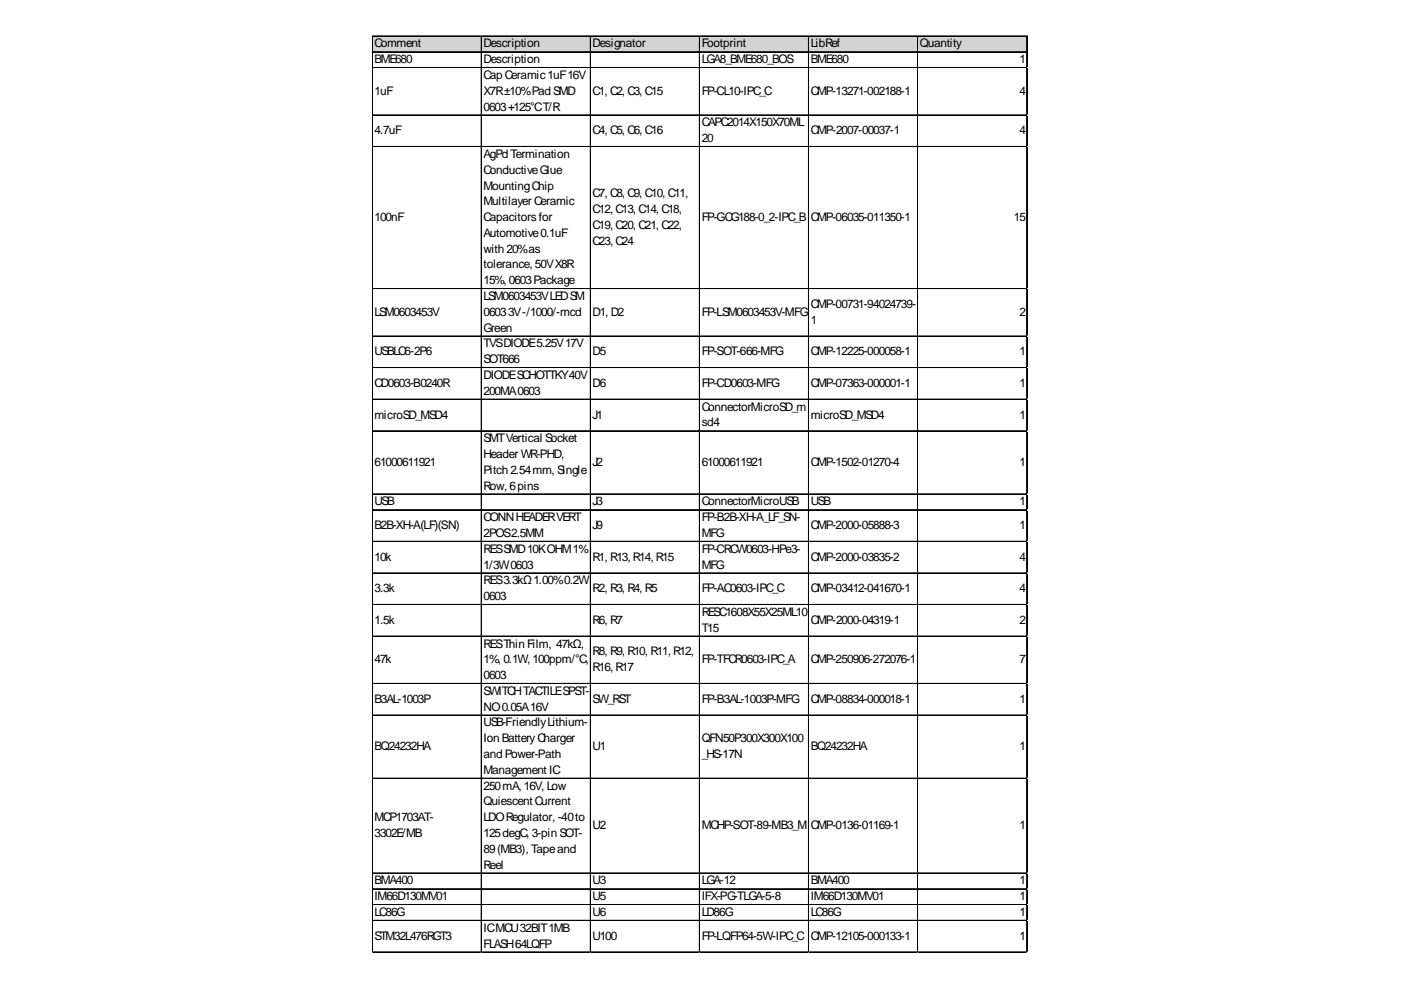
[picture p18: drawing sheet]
<svg xmlns="http://www.w3.org/2000/svg" width="297mm" height="210mm" viewBox="0 0 297 210" stroke-linecap="round" stroke-linejoin="round" font-family="sans-serif">
<defs><g id="words">
<g font-size="2.5">
<text x="79.4" y="10">Comment</text>
<text x="102.5" y="10">Description</text>
<text x="125.7" y="10">Designator</text>
<text x="148.8" y="10">Footprint</text>
<text x="171.9" y="10">LibRef</text>
<text x="195" y="10">Quantity</text>
<text x="79.4" y="13.4">BME680</text>
<text x="102.5" y="13.4">Description</text>
<text x="102.5" y="16.7">Cap Ceramic1uF16V</text>
<text x="148.8" y="13.4">LGA8_BME680_BOS</text>
<text x="171.9" y="13.4">BME680</text>
<text x="216.2" y="13.4">1</text>
<text x="79.4" y="20.1">1uF</text>
<text x="102.5" y="20.1">X7R±10%Pad SMD</text>
<text x="102.5" y="23.4">0603+125°CT/R</text>
<text x="125.7" y="20.1">C1, C2, C3, C15</text>
<text x="148.8" y="20.1">FP-CL10-IPC_C</text>
<text x="171.9" y="20.1">CMP-13271-002188-1</text>
<text x="216.2" y="20.1">4</text>
<text x="79.4" y="28.5">4.7uF</text>
<text x="125.7" y="28.5">C4, C5, C6, C16</text>
<text x="148.8" y="26.8">CAPC2014X150X70ML</text>
<text x="171.9" y="28.5">CMP-2007-00037-1</text>
<text x="216.2" y="28.5">4</text>
<text x="102.5" y="33.5">AgPd Termination</text>
<text x="148.8" y="30.1">20</text>
<text x="102.5" y="36.8">ConductiveGlue</text>
<text x="102.5" y="40.2">MountingChip</text>
<text x="125.7" y="41.9">C7, C8, C9, C10, C11,</text>
<text x="79.4" y="46.9">100nF</text>
<text x="102.5" y="43.5">Multilayer Ceramic</text>
<text x="102.5" y="46.9">Capacitors for</text>
<text x="125.7" y="45.2">C12, C13, C14, C18,</text>
<text x="148.8" y="46.9">FP-GCG188-0_2-IPC_B</text>
<text x="171.9" y="46.9">CMP-06035-011350-1</text>
<text x="215" y="46.9">15</text>
<text x="102.5" y="50.2">Automotive0.1uF</text>
<text x="102.5" y="53.6">with 20%as</text>
<text x="125.7" y="48.6">C19, C20, C21, C22,</text>
<text x="125.7" y="51.9">C23, C24</text>
<text x="102.5" y="56.9">tolerance, 50VX8R</text>
<text x="102.5" y="60.3">15%, 0603Package</text>
<text x="102.5" y="63.6">LSM0603453VLEDSM</text>
<text x="171.9" y="65.3">CMP-00731-94024739-</text>
<text x="79.4" y="67">LSM0603453V</text>
<text x="102.5" y="67">06033V-/1000/-mcd</text>
<text x="102.5" y="70.3">Green</text>
<text x="125.7" y="67">D1, D2</text>
<text x="148.8" y="67">FP-LSM0603453V-MFG</text>
<text x="171.9" y="68.6">1</text>
<text x="216.2" y="67">2</text>
<text x="79.4" y="75.3">USBLC6-2P6</text>
<text x="102.5" y="73.7">TVSDIODE5.25V17V</text>
<text x="102.5" y="77">SOT666</text>
<text x="125.7" y="75.3">D5</text>
<text x="148.8" y="75.3">FP-SOT-666-MFG</text>
<text x="171.9" y="75.3">CMP-12225-000058-1</text>
<text x="216.2" y="75.3">1</text>
<text x="79.4" y="82">CD0603-B0240R</text>
<text x="102.5" y="80.4">DIODESCHOTTKY40V</text>
<text x="102.5" y="83.7">200MA0603</text>
<text x="125.7" y="82">D6</text>
<text x="148.8" y="82">FP-CD0603-MFG</text>
<text x="171.9" y="82">CMP-07363-000001-1</text>
<text x="216.2" y="82">1</text>
<text x="79.4" y="88.7">microSD_MSD4</text>
<text x="125.7" y="88.7">J1</text>
<text x="148.8" y="87.1">ConnectorMicroSD_m</text>
<text x="171.9" y="88.7">microSD_MSD4</text>
<text x="216.2" y="88.7">1</text>
<text x="102.5" y="93.8">SMTVertical Socket</text>
<text x="148.8" y="90.4">sd4</text>
<text x="79.4" y="98.8">61000611921</text>
<text x="102.5" y="97.1">Header WR-PHD,</text>
<text x="102.5" y="100.5">Pitch 2.54mm, Single</text>
<text x="125.7" y="98.8">J2</text>
<text x="148.8" y="98.8">61000611921</text>
<text x="171.9" y="98.8">CMP-1502-01270-4</text>
<text x="216.2" y="98.8">1</text>
<text x="79.4" y="107.2">USB</text>
<text x="102.5" y="103.8">Row, 6pins</text>
<text x="125.7" y="107.2">J3</text>
<text x="148.8" y="107.2">ConnectorMicroUSB</text>
<text x="171.9" y="107.2">USB</text>
<text x="216.2" y="107.2">1</text>
<text x="79.4" y="112.2">B2B-XH-A(LF)(SN)</text>
<text x="102.5" y="110.5">CONNHEADERVERT</text>
<text x="102.5" y="113.8">2POS2.5MM</text>
<text x="125.7" y="112.2">J9</text>
<text x="148.8" y="110.5">FP-B2B-XH-A_LF_SN-</text>
<text x="148.8" y="113.8">MFG</text>
<text x="171.9" y="112.2">CMP-2000-05888-3</text>
<text x="216.2" y="112.2">1</text>
<text x="79.4" y="118.9">10k</text>
<text x="102.5" y="117.2">RESSMD10KOHM1%</text>
<text x="125.7" y="118.9">R1, R13, R14, R15</text>
<text x="148.8" y="117.2">FP-CRCW0603-HPe3-</text>
<text x="171.9" y="118.9">CMP-2000-03835-2</text>
<text x="216.2" y="118.9">4</text>
<text x="79.4" y="125.6">3.3k</text>
<text x="102.5" y="120.5">1/3W0603</text>
<text x="102.5" y="123.9">RES3.3kΩ1.00%0.2W</text>
<text x="125.7" y="125.6">R2, R3, R4, R5</text>
<text x="148.8" y="120.5">MFG</text>
<text x="148.8" y="125.6">FP-AC0603-IPC_C</text>
<text x="171.9" y="125.6">CMP-03412-041670-1</text>
<text x="216.2" y="125.6">4</text>
<text x="102.5" y="127.2">0603</text>
<text x="148.8" y="130.6">RESC1608X55X25ML10</text>
<text x="79.4" y="132.3">1.5k</text>
<text x="102.5" y="137.3">RESThin Film, 47kΩ,</text>
<text x="125.7" y="132.3">R6, R7</text>
<text x="148.8" y="133.9">T15</text>
<text x="171.9" y="132.3">CMP-2000-04319-1</text>
<text x="216.2" y="132.3">2</text>
<text x="79.4" y="140.6">47k</text>
<text x="102.5" y="140.6">1%, 0.1W, 100ppm/°C,</text>
<text x="102.5" y="144">0603</text>
<text x="125.7" y="139">R8, R9, R10, R11, R12,</text>
<text x="125.7" y="142.3">R16, R17</text>
<text x="148.8" y="140.6">FP-TFCR0603-IPC_A</text>
<text x="171.9" y="140.6">CMP-250906-272076-1</text>
<text x="216.2" y="140.6">7</text>
<text x="79.4" y="149">B3AL-1003P</text>
<text x="102.5" y="147.3">SWITCHTACTILESPST-</text>
<text x="125.7" y="149">SW_RST</text>
<text x="148.8" y="149">FP-B3AL-1003P-MFG</text>
<text x="171.9" y="149">CMP-08834-000018-1</text>
<text x="216.2" y="149">1</text>
<text x="102.5" y="150.7">NO0.05A16V</text>
<text x="102.5" y="154">USB-FriendlyLithium-</text>
<text x="79.4" y="159.1">BQ24232HA</text>
<text x="102.5" y="157.4">Ion BatteryCharger</text>
<text x="102.5" y="160.7">and Power-Path</text>
<text x="125.7" y="159.1">U1</text>
<text x="148.8" y="157.4">QFN50P300X300X100</text>
<text x="148.8" y="160.7">_HS-17N</text>
<text x="171.9" y="159.1">BQ24232HA</text>
<text x="216.2" y="159.1">1</text>
<text x="102.5" y="164.1">Management IC</text>
<text x="102.5" y="167.4">250mA, 16V, Low</text>
<text x="102.5" y="170.8">Quiescent Current</text>
<text x="79.4" y="174.1">MCP1703AT-</text>
<text x="79.4" y="177.5">3302E/MB</text>
<text x="102.5" y="174.1">LDORegulator, -40to</text>
<text x="102.5" y="177.5">125degC, 3-pin SOT-</text>
<text x="125.7" y="175.8">U2</text>
<text x="148.8" y="175.8">MCHP-SOT-89-MB3_M</text>
<text x="171.9" y="175.8">CMP-0136-01169-1</text>
<text x="216.2" y="175.8">1</text>
<text x="102.5" y="180.8">89(MB3), Tapeand</text>
<text x="102.5" y="184.2">Reel</text>
<text x="79.4" y="187.5">BMA400</text>
<text x="79.4" y="190.9">IM66D130MV01</text>
<text x="125.7" y="187.5">U3</text>
<text x="125.7" y="190.9">U5</text>
<text x="148.8" y="187.5">LGA-12</text>
<text x="148.8" y="190.9">IFX-PG-TLGA-5-8</text>
<text x="171.9" y="187.5">BMA400</text>
<text x="171.9" y="190.9">IM66D130MV01</text>
<text x="216.2" y="187.5">1</text>
<text x="216.2" y="190.9">1</text>
<text x="79.4" y="194.2">LC86G</text>
<text x="102.5" y="197.6">ICMCU32BIT1MB</text>
<text x="125.7" y="194.2">U6</text>
<text x="148.8" y="194.2">LD86G</text>
<text x="171.9" y="194.2">LC86G</text>
<text x="216.2" y="194.2">1</text>
<text x="79.4" y="199.2">STM32L476RGT3</text>
<text x="102.5" y="200.9">FLASH64LQFP</text>
<text x="125.7" y="199.2">U100</text>
<text x="148.8" y="199.2">FP-LQFP64-5W-IPC_C</text>
<text x="171.9" y="199.2">CMP-12105-000133-1</text>
<text x="216.2" y="199.2">1</text>
</g>
</g></defs>
<path d="M79 7.7h138.9v3.4h-138.9z" fill="#d3d3d3"/>
<g fill="none" stroke="#000" stroke-width=".21">
<path d="M78.9 7.6v194.4M79 7.6v194.4M79.1 7.6h138.7M79.1 7.7h138.7M79.1 11h138.7M79.1 14.3h138.7M79.1 14.4h138.7M102 7.8v194.2M102.1 7.8v194.2M125.2 7.8v194.2M148.3 7.8v194.2M148.4 7.8v194.2"/>
<path d="M171.4 7.8v194.2M171.5 7.8v194.2M194.5 7.8v194.2M194.6 7.8v194.2M217.7 7.8v194.2M79.1 24.3h138.7M79.1 24.4h138.7M79.1 31h138.7M79.1 31.1h138.7M79.1 61.2h138.7M79.1 61.3h138.7M79.1 71.2h138.7"/>
<path d="M79.1 71.3h138.7M79.1 77.9h138.7M79.1 78h138.7M79.1 84.6h138.7M79.1 84.7h138.7M79.1 91.3h138.7M79.1 91.4h138.7M79.1 104.7h138.7M79.1 104.8h138.7M79.1 108.1h138.7M79.1 114.8h138.7M79.1 121.5h138.7"/>
<path d="M79.1 128.2h138.7M79.1 134.8h138.7M79.1 134.9h138.7M79.1 144.9h138.7M79.1 145h138.7M79.1 151.6h138.7M79.1 151.7h138.7M79.1 165h138.7M79.1 165.1h138.7M79.1 185.1h138.7M79.1 185.2h138.7M79.1 188.4h138.7"/>
<path d="M79.1 188.5h138.7M79.1 191.8h138.7M79.1 191.9h138.7M79.1 195.1h138.7M79.1 195.2h138.7M79.1 201.8h138.7M79.1 201.9h138.7"/>
</g>
<path d="M78.9 202h.1" fill="none" stroke="#e0e0e0" stroke-width=".21"/>
<path d="M78.9 202h.2z" fill="#e0e0e0"/>
<path d="M102 202h.1" fill="none" stroke="#e0e0e0" stroke-width=".21"/>
<path d="M102 202h.2z" fill="#e0e0e0"/>
<path d="M125.2 202h.1" fill="none" stroke="#e0e0e0" stroke-width=".21"/>
<path d="M125.2 202h.1z" fill="#e0e0e0"/>
<path d="M148.3 202h.1" fill="none" stroke="#e0e0e0" stroke-width=".21"/>
<path d="M148.3 202h.1z" fill="#e0e0e0"/>
<path d="M171.4 202h.1" fill="none" stroke="#e0e0e0" stroke-width=".21"/>
<path d="M171.4 202h.2z" fill="#e0e0e0"/>
<path d="M194.5 202h.1" fill="none" stroke="#e0e0e0" stroke-width=".21"/>
<path d="M194.5 202h.2z" fill="#e0e0e0"/>
<path d="M217.7 202h.1" fill="none" stroke="#e0e0e0" stroke-width=".21"/>
<path d="M217.7 202h.1z" fill="#e0e0e0"/>
<path d="M217.8 14.3h.1" fill="none" stroke="#e0e0e0" stroke-width=".21"/>
<path d="M217.8 14.3l.1 .2z" fill="#e0e0e0"/>
<path d="M217.8 24.3h.1" fill="none" stroke="#e0e0e0" stroke-width=".21"/>
<path d="M217.8 24.3l.1 .2z" fill="#e0e0e0"/>
<path d="M217.8 31h.1" fill="none" stroke="#e0e0e0" stroke-width=".21"/>
<path d="M217.8 31l.1 .2z" fill="#e0e0e0"/>
<path d="M217.8 61.2h.1" fill="none" stroke="#e0e0e0" stroke-width=".21"/>
<path d="M217.8 61.2l.1 .1z" fill="#e0e0e0"/>
<path d="M217.8 71.2h.1" fill="none" stroke="#e0e0e0" stroke-width=".21"/>
<path d="M217.8 71.2l.1 .2z" fill="#e0e0e0"/>
<path d="M217.8 77.9h.1" fill="none" stroke="#e0e0e0" stroke-width=".21"/>
<path d="M217.8 77.9l.1 .2z" fill="#e0e0e0"/>
<path d="M217.8 84.6h.1" fill="none" stroke="#e0e0e0" stroke-width=".21"/>
<path d="M217.8 84.6l.1 .2z" fill="#e0e0e0"/>
<path d="M217.8 91.3h.1" fill="none" stroke="#e0e0e0" stroke-width=".21"/>
<path d="M217.8 91.3l.1 .2z" fill="#e0e0e0"/>
<path d="M217.8 104.7h.1" fill="none" stroke="#e0e0e0" stroke-width=".21"/>
<path d="M217.8 104.7l.1 .2z" fill="#e0e0e0"/>
<path d="M217.8 108.1h.1" fill="none" stroke="#e0e0e0" stroke-width=".21"/>
<path d="M217.8 108.1l.1 .1z" fill="#e0e0e0"/>
<path d="M217.8 114.8h.1" fill="none" stroke="#e0e0e0" stroke-width=".21"/>
<path d="M217.8 114.8l.1 .1z" fill="#e0e0e0"/>
<path d="M217.8 121.5h.1" fill="none" stroke="#e0e0e0" stroke-width=".21"/>
<path d="M217.8 121.5l.1 .1z" fill="#e0e0e0"/>
<path d="M217.8 128.2h.1" fill="none" stroke="#e0e0e0" stroke-width=".21"/>
<path d="M217.8 128.2l.1 .1z" fill="#e0e0e0"/>
<path d="M217.8 134.8h.1" fill="none" stroke="#e0e0e0" stroke-width=".21"/>
<path d="M217.8 134.8l.1 .2z" fill="#e0e0e0"/>
<path d="M217.8 144.9h.1" fill="none" stroke="#e0e0e0" stroke-width=".21"/>
<path d="M217.8 144.9l.1 .2z" fill="#e0e0e0"/>
<path d="M217.8 151.6h.1" fill="none" stroke="#e0e0e0" stroke-width=".21"/>
<path d="M217.8 151.6l.1 .2z" fill="#e0e0e0"/>
<path d="M217.8 165h.1" fill="none" stroke="#e0e0e0" stroke-width=".21"/>
<path d="M217.8 165l.1 .2z" fill="#e0e0e0"/>
<path d="M217.8 185.1h.1" fill="none" stroke="#e0e0e0" stroke-width=".21"/>
<path d="M217.8 185.1l.1 .1z" fill="#e0e0e0"/>
<path d="M217.8 188.4h.1" fill="none" stroke="#e0e0e0" stroke-width=".21"/>
<path d="M217.8 188.4l.1 .2z" fill="#e0e0e0"/>
<path d="M217.8 191.8h.1" fill="none" stroke="#e0e0e0" stroke-width=".21"/>
<path d="M217.8 191.8l.1 .1z" fill="#e0e0e0"/>
<path d="M217.8 195.1h.1" fill="none" stroke="#e0e0e0" stroke-width=".21"/>
<path d="M217.8 195.1l.1 .2z" fill="#e0e0e0"/>
<path d="M217.8 201.8h.1" fill="none" stroke="#e0e0e0" stroke-width=".21"/>
<path d="M217.8 201.8l.1 .2z" fill="#e0e0e0"/>
<use href="#words"/>
</svg>
